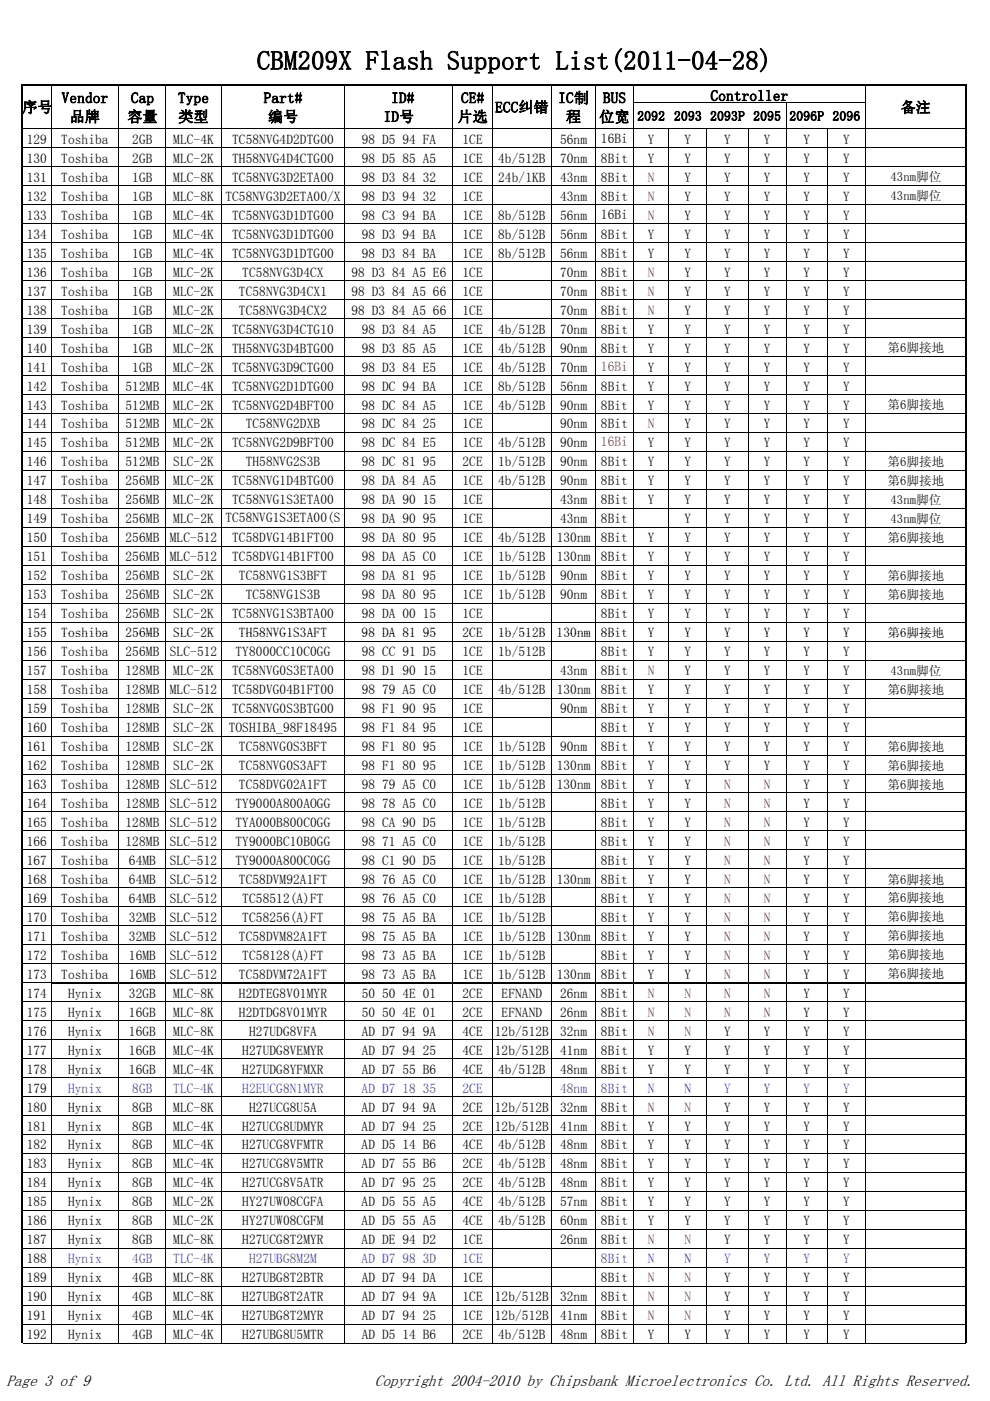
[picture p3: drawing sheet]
<svg xmlns="http://www.w3.org/2000/svg" width="210mm" height="297mm" viewBox="0 0 210 297" stroke-linecap="round" stroke-linejoin="round" font-family="sans-serif">
<defs><g id="words">
<text font-size="5.6" x="54.5" y="14.8">CBM209X Flash Support List(2011-04-28)</text>
<g font-size="3.4">
<text x="1.4" y="294">Page 3 of 9</text>
<text x="79.5" y="294">Copyright 2004-2010 by Chipsbank Microelectronics Co. Ltd. All Rights Reserved.</text>
</g>
<g font-size="3.2">
<text x="4.7" y="23.8">序号</text>
<text x="13.1" y="21.8">Vendor</text>
<text x="27.8" y="21.8">Cap</text>
<text x="37.8" y="21.8">Type</text>
<text x="55.9" y="21.8">Part#</text>
<text x="83" y="21.8">ID#</text>
<text x="97.8" y="21.8">CE#</text>
<text x="105" y="23.8">ECC纠错</text>
<text x="118.4" y="21.8">IC制</text>
<text x="127.9" y="21.8">BUS</text>
<text x="150.7" y="21.4">Controller</text>
<text x="191.1" y="23.8">备注</text>
<text x="14.8" y="25.8">品牌</text>
<text x="27" y="25.8">容量</text>
<text x="37.8" y="25.8">类型</text>
<text x="56.9" y="25.8">编号</text>
<text x="81.4" y="25.8">ID号</text>
<text x="97" y="25.8">片选</text>
<text x="120.1" y="25.8">程</text>
<text x="127.1" y="25.8">位宽</text>
</g>
<g font-size="2.8">
<text x="135.2" y="25.6">2092 2093 2093P 2095</text>
<text x="167.4" y="25.6">2096P 2096</text>
<text x="5.7" y="30.5">129</text>
<text x="5.7" y="34.5">130</text>
<text x="13" y="30.5">Toshiba</text>
<text x="13" y="34.5">Toshiba</text>
<text x="28.1" y="30.5">2GB</text>
<text x="28.1" y="34.5">2GB</text>
<text x="36.7" y="30.5">MLC-4K</text>
<text x="36.7" y="34.5">MLC-2K</text>
<text x="49.2" y="30.5">TC58NVG4D2DTG00</text>
<text x="49.2" y="34.5">TH58NVG4D4CTG00</text>
<text x="76.7" y="30.5">98 D5 94 FA</text>
<text x="76.7" y="34.5">98 D5 85 A5</text>
<text x="98.1" y="30.5">1CE</text>
<text x="98.1" y="34.5">1CE</text>
<text x="105.7" y="34.5">4b/512B</text>
<text x="118.8" y="30.5">56nm</text>
<text x="118.8" y="34.5">70nm</text>
<text x="127.5" y="30.3">16Bi</text>
<text x="127.5" y="34.5">8Bit</text>
<text x="137.4" y="30.5">Y</text>
<text x="137.4" y="34.5">Y</text>
<text x="145.2" y="30.5">Y</text>
<text x="145.2" y="34.5">Y</text>
<text x="153.6" y="30.5">Y</text>
<text x="153.6" y="34.5">Y</text>
<text x="162" y="30.5">Y</text>
<text x="162" y="34.5">Y</text>
<text x="170.4" y="30.5">Y</text>
<text x="170.4" y="34.5">Y</text>
<text x="178.8" y="30.5">Y</text>
<text x="178.8" y="34.5">Y</text>
<text x="5.7" y="38.6">131</text>
<text x="13" y="38.6">Toshiba</text>
<text x="28.1" y="38.6">1GB</text>
<text x="36.7" y="38.6">MLC-8K</text>
<text x="49.2" y="38.6">TC58NVG3D2ETA00</text>
<text x="76.7" y="38.6">98 D3 84 32</text>
<text x="98.1" y="38.6">1CE</text>
<text x="105.7" y="38.6">24b/1KB</text>
<text x="118.8" y="38.6">43nm</text>
<text x="127.5" y="38.6">8Bit</text>
<text x="145.2" y="38.6">Y</text>
<text x="153.6" y="38.6">Y</text>
<text x="162" y="38.6">Y</text>
<text x="170.4" y="38.6">Y</text>
<text x="178.8" y="38.6">Y</text>
<text x="5.7" y="42.6">132</text>
<text x="5.7" y="46.6">133</text>
<text x="13" y="42.6">Toshiba</text>
<text x="13" y="46.6">Toshiba</text>
<text x="28.1" y="42.6">1GB</text>
<text x="28.1" y="46.6">1GB</text>
<text x="36.7" y="42.6">MLC-8K</text>
<text x="36.7" y="46.6">MLC-4K</text>
<text x="47.8" y="42.6">TC58NVG3D2ETA00/X</text>
<text x="49.2" y="46.6">TC58NVG3D1DTG00</text>
<text x="76.7" y="42.6">98 D3 94 32</text>
<text x="76.7" y="46.6">98 C3 94 BA</text>
<text x="98.1" y="42.6">1CE</text>
<text x="98.1" y="46.6">1CE</text>
<text x="105.7" y="46.6">8b/512B</text>
<text x="118.8" y="42.6">43nm</text>
<text x="118.8" y="46.6">56nm</text>
<text x="127.5" y="46.4">16Bi</text>
<text x="127.5" y="42.6">8Bit</text>
<text x="145.2" y="42.6">Y</text>
<text x="145.2" y="46.6">Y</text>
<text x="153.6" y="42.6">Y</text>
<text x="153.6" y="46.6">Y</text>
<text x="162" y="42.6">Y</text>
<text x="162" y="46.6">Y</text>
<text x="170.4" y="42.6">Y</text>
<text x="170.4" y="46.6">Y</text>
<text x="178.8" y="42.6">Y</text>
<text x="178.8" y="46.6">Y</text>
<text x="5.7" y="50.6">134</text>
<text x="13" y="50.6">Toshiba</text>
<text x="28.1" y="50.6">1GB</text>
<text x="36.7" y="50.6">MLC-4K</text>
<text x="49.2" y="50.6">TC58NVG3D1DTG00</text>
<text x="76.7" y="50.6">98 D3 94 BA</text>
<text x="98.1" y="50.6">1CE</text>
<text x="105.7" y="50.6">8b/512B</text>
<text x="118.8" y="50.6">56nm</text>
<text x="127.5" y="50.6">8Bit</text>
<text x="137.4" y="50.6">Y</text>
<text x="145.2" y="50.6">Y</text>
<text x="153.6" y="50.6">Y</text>
<text x="162" y="50.6">Y</text>
<text x="170.4" y="50.6">Y</text>
<text x="178.8" y="50.6">Y</text>
<text x="5.7" y="54.7">135</text>
<text x="5.7" y="58.7">136</text>
<text x="13" y="54.7">Toshiba</text>
<text x="13" y="58.7">Toshiba</text>
<text x="28.1" y="54.7">1GB</text>
<text x="28.1" y="58.7">1GB</text>
<text x="36.7" y="54.7">MLC-4K</text>
<text x="36.7" y="58.7">MLC-2K</text>
<text x="49.2" y="54.7">TC58NVG3D1DTG00</text>
<text x="51.4" y="58.7">TC58NVG3D4CX</text>
<text x="74.6" y="58.7">98 D3 84 A5 E6</text>
<text x="76.7" y="54.7">98 D3 84 BA</text>
<text x="98.1" y="54.7">1CE</text>
<text x="98.1" y="58.7">1CE</text>
<text x="105.7" y="54.7">8b/512B</text>
<text x="118.8" y="58.7">70nm</text>
<text x="118.8" y="54.7">56nm</text>
<text x="127.5" y="58.7">8Bit</text>
<text x="127.5" y="54.7">8Bit</text>
<text x="137.4" y="54.7">Y</text>
<text x="145.2" y="54.7">Y</text>
<text x="145.2" y="58.7">Y</text>
<text x="153.6" y="54.7">Y</text>
<text x="153.6" y="58.7">Y</text>
<text x="162" y="58.7">Y</text>
<text x="162" y="54.7">Y</text>
<text x="170.4" y="54.7">Y</text>
<text x="170.4" y="58.7">Y</text>
<text x="178.8" y="58.7">Y</text>
<text x="178.8" y="54.7">Y</text>
<text x="5.7" y="62.7">137</text>
<text x="13" y="62.7">Toshiba</text>
<text x="28.1" y="62.7">1GB</text>
<text x="36.7" y="62.7">MLC-2K</text>
<text x="50.7" y="62.7">TC58NVG3D4CX1</text>
<text x="74.6" y="62.7">98 D3 84 A5 66</text>
<text x="98.1" y="62.7">1CE</text>
<text x="118.8" y="62.7">70nm</text>
<text x="127.5" y="62.7">8Bit</text>
<text x="145.2" y="62.7">Y</text>
<text x="153.6" y="62.7">Y</text>
<text x="162" y="62.7">Y</text>
<text x="170.4" y="62.7">Y</text>
<text x="178.8" y="62.7">Y</text>
<text x="5.7" y="66.7">138</text>
<text x="5.7" y="70.7">139</text>
<text x="13" y="66.7">Toshiba</text>
<text x="13" y="70.7">Toshiba</text>
<text x="28.1" y="66.7">1GB</text>
<text x="28.1" y="70.7">1GB</text>
<text x="36.7" y="66.7">MLC-2K</text>
<text x="36.7" y="70.7">MLC-2K</text>
<text x="49.2" y="70.7">TC58NVG3D4CTG10</text>
<text x="50.7" y="66.7">TC58NVG3D4CX2</text>
<text x="74.6" y="66.7">98 D3 84 A5 66</text>
<text x="76.7" y="70.7">98 D3 84 A5</text>
<text x="98.1" y="66.7">1CE</text>
<text x="98.1" y="70.7">1CE</text>
<text x="105.7" y="70.7">4b/512B</text>
<text x="118.8" y="66.7">70nm</text>
<text x="118.8" y="70.7">70nm</text>
<text x="127.5" y="66.7">8Bit</text>
<text x="127.5" y="70.7">8Bit</text>
<text x="137.4" y="70.7">Y</text>
<text x="145.2" y="66.7">Y</text>
<text x="145.2" y="70.7">Y</text>
<text x="153.6" y="66.7">Y</text>
<text x="153.6" y="70.7">Y</text>
<text x="162" y="66.7">Y</text>
<text x="162" y="70.7">Y</text>
<text x="170.4" y="66.7">Y</text>
<text x="170.4" y="70.7">Y</text>
<text x="178.8" y="66.7">Y</text>
<text x="178.8" y="70.7">Y</text>
<text x="5.7" y="74.8">140</text>
<text x="13" y="74.8">Toshiba</text>
<text x="28.1" y="74.8">1GB</text>
<text x="36.7" y="74.8">MLC-2K</text>
<text x="49.2" y="74.8">TH58NVG3D4BTG00</text>
<text x="76.7" y="74.8">98 D3 85 A5</text>
<text x="98.1" y="74.8">1CE</text>
<text x="105.7" y="74.8">4b/512B</text>
<text x="118.8" y="74.8">90nm</text>
<text x="127.5" y="74.8">8Bit</text>
<text x="137.4" y="74.8">Y</text>
<text x="145.2" y="74.8">Y</text>
<text x="153.6" y="74.8">Y</text>
<text x="162" y="74.8">Y</text>
<text x="170.4" y="74.8">Y</text>
<text x="178.8" y="74.8">Y</text>
<text x="5.7" y="78.8">141</text>
<text x="5.7" y="82.8">142</text>
<text x="13" y="78.8">Toshiba</text>
<text x="13" y="82.8">Toshiba</text>
<text x="26.6" y="82.8">512MB</text>
<text x="28.1" y="78.8">1GB</text>
<text x="36.7" y="78.8">MLC-2K</text>
<text x="36.7" y="82.8">MLC-4K</text>
<text x="49.2" y="78.8">TC58NVG3D9CTG00</text>
<text x="49.2" y="82.8">TC58NVG2D1DTG00</text>
<text x="76.7" y="78.8">98 D3 84 E5</text>
<text x="76.7" y="82.8">98 DC 94 BA</text>
<text x="98.1" y="78.8">1CE</text>
<text x="98.1" y="82.8">1CE</text>
<text x="105.7" y="78.8">4b/512B</text>
<text x="105.7" y="82.8">8b/512B</text>
<text x="118.8" y="78.8">70nm</text>
<text x="118.8" y="82.8">56nm</text>
<text x="127.5" y="82.8">8Bit</text>
<text x="137.4" y="78.8">Y</text>
<text x="137.4" y="82.8">Y</text>
<text x="145.2" y="78.8">Y</text>
<text x="145.2" y="82.8">Y</text>
<text x="153.6" y="78.8">Y</text>
<text x="153.6" y="82.8">Y</text>
<text x="162" y="78.8">Y</text>
<text x="162" y="82.8">Y</text>
<text x="170.4" y="78.8">Y</text>
<text x="170.4" y="82.8">Y</text>
<text x="178.8" y="78.8">Y</text>
<text x="178.8" y="82.8">Y</text>
<text x="5.7" y="86.8">143</text>
<text x="13" y="86.8">Toshiba</text>
<text x="26.6" y="86.8">512MB</text>
<text x="36.7" y="86.8">MLC-2K</text>
<text x="49.2" y="86.8">TC58NVG2D4BFT00</text>
<text x="76.7" y="86.8">98 DC 84 A5</text>
<text x="98.1" y="86.8">1CE</text>
<text x="105.7" y="86.8">4b/512B</text>
<text x="118.8" y="86.8">90nm</text>
<text x="127.5" y="86.8">8Bit</text>
<text x="137.4" y="86.8">Y</text>
<text x="145.2" y="86.8">Y</text>
<text x="153.6" y="86.8">Y</text>
<text x="162" y="86.8">Y</text>
<text x="170.4" y="86.8">Y</text>
<text x="178.8" y="86.8">Y</text>
<text x="5.7" y="90.8">144</text>
<text x="5.7" y="94.9">145</text>
<text x="13" y="90.8">Toshiba</text>
<text x="13" y="94.9">Toshiba</text>
<text x="26.6" y="90.8">512MB</text>
<text x="26.6" y="94.9">512MB</text>
<text x="36.7" y="90.8">MLC-2K</text>
<text x="36.7" y="94.9">MLC-2K</text>
<text x="49.2" y="94.9">TC58NVG2D9BFT00</text>
<text x="52.1" y="90.8">TC58NVG2DXB</text>
<text x="76.7" y="90.8">98 DC 84 25</text>
<text x="76.7" y="94.9">98 DC 84 E5</text>
<text x="98.1" y="90.8">1CE</text>
<text x="98.1" y="94.9">1CE</text>
<text x="105.7" y="94.9">4b/512B</text>
<text x="118.8" y="90.8">90nm</text>
<text x="118.8" y="94.9">90nm</text>
<text x="127.5" y="90.8">8Bit</text>
<text x="137.4" y="94.9">Y</text>
<text x="145.2" y="90.8">Y</text>
<text x="145.2" y="94.9">Y</text>
<text x="153.6" y="90.8">Y</text>
<text x="153.6" y="94.9">Y</text>
<text x="162" y="90.8">Y</text>
<text x="162" y="94.9">Y</text>
<text x="170.4" y="90.8">Y</text>
<text x="170.4" y="94.9">Y</text>
<text x="178.8" y="90.8">Y</text>
<text x="178.8" y="94.9">Y</text>
<text x="5.7" y="98.9">146</text>
<text x="13" y="98.9">Toshiba</text>
<text x="26.6" y="98.9">512MB</text>
<text x="36.7" y="98.9">SLC-2K</text>
<text x="52.1" y="98.9">TH58NVG2S3B</text>
<text x="76.7" y="98.9">98 DC 81 95</text>
<text x="98.1" y="98.9">2CE</text>
<text x="105.7" y="98.9">1b/512B</text>
<text x="118.8" y="98.9">90nm</text>
<text x="127.5" y="98.9">8Bit</text>
<text x="137.4" y="98.9">Y</text>
<text x="145.2" y="98.9">Y</text>
<text x="153.6" y="98.9">Y</text>
<text x="162" y="98.9">Y</text>
<text x="170.4" y="98.9">Y</text>
<text x="178.8" y="98.9">Y</text>
<text x="5.7" y="102.9">147</text>
<text x="5.7" y="106.9">148</text>
<text x="13" y="102.9">Toshiba</text>
<text x="13" y="106.9">Toshiba</text>
<text x="26.6" y="102.9">256MB</text>
<text x="26.6" y="106.9">256MB</text>
<text x="36.7" y="102.9">MLC-2K</text>
<text x="36.7" y="106.9">MLC-2K</text>
<text x="49.2" y="102.9">TC58NVG1D4BTG00</text>
<text x="49.2" y="106.9">TC58NVG1S3ETA00</text>
<text x="76.7" y="102.9">98 DA 84 A5</text>
<text x="76.7" y="106.9">98 DA 90 15</text>
<text x="98.1" y="102.9">1CE</text>
<text x="98.1" y="106.9">1CE</text>
<text x="105.7" y="102.9">4b/512B</text>
<text x="118.8" y="106.9">43nm</text>
<text x="118.8" y="102.9">90nm</text>
<text x="127.5" y="106.9">8Bit</text>
<text x="127.5" y="102.9">8Bit</text>
<text x="137.4" y="102.9">Y</text>
<text x="137.4" y="106.9">Y</text>
<text x="145.2" y="102.9">Y</text>
<text x="145.2" y="106.9">Y</text>
<text x="153.6" y="102.9">Y</text>
<text x="153.6" y="106.9">Y</text>
<text x="162" y="102.9">Y</text>
<text x="162" y="106.9">Y</text>
<text x="170.4" y="102.9">Y</text>
<text x="170.4" y="106.9">Y</text>
<text x="178.8" y="102.9">Y</text>
<text x="178.8" y="106.9">Y</text>
<text x="5.7" y="111">149</text>
<text x="13" y="111">Toshiba</text>
<text x="26.6" y="111">256MB</text>
<text x="36.7" y="111">MLC-2K</text>
<text x="47.8" y="110.7">TC58NVG1S3ETA00(S</text>
<text x="76.7" y="111">98 DA 90 95</text>
<text x="98.1" y="111">1CE</text>
<text x="118.8" y="111">43nm</text>
<text x="127.5" y="111">8Bit</text>
<text x="145.2" y="111">Y</text>
<text x="153.6" y="111">Y</text>
<text x="162" y="111">Y</text>
<text x="170.4" y="111">Y</text>
<text x="178.8" y="111">Y</text>
<text x="5.7" y="115">150</text>
<text x="5.7" y="119">151</text>
<text x="13" y="115">Toshiba</text>
<text x="13" y="119">Toshiba</text>
<text x="26.6" y="115">256MB</text>
<text x="26.6" y="119">256MB</text>
<text x="36" y="115">MLC-512</text>
<text x="36" y="119">MLC-512</text>
<text x="49.2" y="115">TC58DVG14B1FT00</text>
<text x="49.2" y="119">TC58DVG14B1FT00</text>
<text x="76.7" y="115">98 DA 80 95</text>
<text x="76.7" y="119">98 DA A5 C0</text>
<text x="98.1" y="115">1CE</text>
<text x="98.1" y="119">1CE</text>
<text x="105.7" y="115">4b/512B</text>
<text x="105.7" y="119">1b/512B</text>
<text x="118.1" y="115">130nm</text>
<text x="118.1" y="119">130nm</text>
<text x="127.5" y="115">8Bit</text>
<text x="127.5" y="119">8Bit</text>
<text x="137.4" y="115">Y</text>
<text x="137.4" y="119">Y</text>
<text x="145.2" y="115">Y</text>
<text x="145.2" y="119">Y</text>
<text x="153.6" y="115">Y</text>
<text x="153.6" y="119">Y</text>
<text x="162" y="115">Y</text>
<text x="162" y="119">Y</text>
<text x="170.4" y="115">Y</text>
<text x="170.4" y="119">Y</text>
<text x="178.8" y="115">Y</text>
<text x="178.8" y="119">Y</text>
<text x="5.7" y="123">152</text>
<text x="13" y="123">Toshiba</text>
<text x="26.6" y="123">256MB</text>
<text x="36.7" y="123">SLC-2K</text>
<text x="50.7" y="123">TC58NVG1S3BFT</text>
<text x="76.7" y="123">98 DA 81 95</text>
<text x="98.1" y="123">1CE</text>
<text x="105.7" y="123">1b/512B</text>
<text x="118.8" y="123">90nm</text>
<text x="127.5" y="123">8Bit</text>
<text x="137.4" y="123">Y</text>
<text x="145.2" y="123">Y</text>
<text x="153.6" y="123">Y</text>
<text x="162" y="123">Y</text>
<text x="170.4" y="123">Y</text>
<text x="178.8" y="123">Y</text>
<text x="5.7" y="127">153</text>
<text x="5.7" y="131.1">154</text>
<text x="13" y="127">Toshiba</text>
<text x="13" y="131.1">Toshiba</text>
<text x="26.6" y="127">256MB</text>
<text x="26.6" y="131.1">256MB</text>
<text x="36.7" y="127">SLC-2K</text>
<text x="36.7" y="131.1">SLC-2K</text>
<text x="49.2" y="131.1">TC58NVG1S3BTA00</text>
<text x="52.1" y="127">TC58NVG1S3B</text>
<text x="76.7" y="127">98 DA 80 95</text>
<text x="76.7" y="131.1">98 DA 00 15</text>
<text x="98.1" y="127">1CE</text>
<text x="98.1" y="131.1">1CE</text>
<text x="105.7" y="127">1b/512B</text>
<text x="118.8" y="127">90nm</text>
<text x="127.5" y="131.1">8Bit</text>
<text x="127.5" y="127">8Bit</text>
<text x="137.4" y="131.1">Y</text>
<text x="137.4" y="127">Y</text>
<text x="145.2" y="131.1">Y</text>
<text x="145.2" y="127">Y</text>
<text x="153.6" y="127">Y</text>
<text x="153.6" y="131.1">Y</text>
<text x="162" y="127">Y</text>
<text x="162" y="131.1">Y</text>
<text x="170.4" y="127">Y</text>
<text x="170.4" y="131.1">Y</text>
<text x="178.8" y="127">Y</text>
<text x="178.8" y="131.1">Y</text>
<text x="5.7" y="135.1">155</text>
<text x="13" y="135.1">Toshiba</text>
<text x="26.6" y="135.1">256MB</text>
<text x="36.7" y="135.1">SLC-2K</text>
<text x="50.7" y="135.1">TH58NVG1S3AFT</text>
<text x="76.7" y="135.1">98 DA 81 95</text>
<text x="76.7" y="135.1">98 DA 81</text>
<text x="89.7" y="135.1">95</text>
<text x="98.1" y="135.1">2CE</text>
<text x="105.7" y="135.1">1b/512B</text>
<text x="118.1" y="135.1">130nm</text>
<text x="127.5" y="135.1">8Bit</text>
<text x="137.4" y="135.1">Y</text>
<text x="145.2" y="135.1">Y</text>
<text x="153.6" y="135.1">Y</text>
<text x="162" y="135.1">Y</text>
<text x="170.4" y="135.1">Y</text>
<text x="178.8" y="135.1">Y</text>
<text x="5.7" y="139.1">156</text>
<text x="5.7" y="143.2">157</text>
<text x="13" y="139.1">Toshiba</text>
<text x="13" y="143.2">Toshiba</text>
<text x="26.6" y="139.1">256MB</text>
<text x="26.6" y="143.2">128MB</text>
<text x="36" y="139.1">SLC-512</text>
<text x="36.7" y="143.2">MLC-2K</text>
<text x="49.2" y="143.2">TC58NVG0S3ETA00</text>
<text x="50" y="139.1">TY8000CC10C0GG</text>
<text x="76.7" y="143.2">98 D1 90 15</text>
<text x="76.7" y="139.1">98 CC 91 D5</text>
<text x="98.1" y="143.2">1CE</text>
<text x="98.1" y="139.1">1CE</text>
<text x="105.7" y="139.1">1b/512B</text>
<text x="118.8" y="143.2">43nm</text>
<text x="127.5" y="143.2">8Bit</text>
<text x="127.5" y="139.1">8Bit</text>
<text x="137.4" y="139.1">Y</text>
<text x="145.2" y="143.2">Y</text>
<text x="145.2" y="139.1">Y</text>
<text x="153.6" y="139.1">Y</text>
<text x="153.6" y="143.2">Y</text>
<text x="162" y="139.1">Y</text>
<text x="162" y="143.2">Y</text>
<text x="170.4" y="139.1">Y</text>
<text x="170.4" y="143.2">Y</text>
<text x="178.8" y="139.1">Y</text>
<text x="178.8" y="143.2">Y</text>
<text x="5.7" y="147.2">158</text>
<text x="13" y="147.2">Toshiba</text>
<text x="26.6" y="147.2">128MB</text>
<text x="36" y="147.2">MLC-512</text>
<text x="49.2" y="147.2">TC58DVG04B1FT00</text>
<text x="76.7" y="147.2">98 79 A5 C0</text>
<text x="98.1" y="147.2">1CE</text>
<text x="105.7" y="147.2">4b/512B</text>
<text x="118.1" y="147.2">130nm</text>
<text x="127.5" y="147.2">8Bit</text>
<text x="137.4" y="147.2">Y</text>
<text x="145.2" y="147.2">Y</text>
<text x="153.6" y="147.2">Y</text>
<text x="162" y="147.2">Y</text>
<text x="170.4" y="147.2">Y</text>
<text x="178.8" y="147.2">Y</text>
<text x="5.7" y="151.2">159</text>
<text x="5.7" y="155.2">160</text>
<text x="13" y="151.2">Toshiba</text>
<text x="13" y="155.2">Toshiba</text>
<text x="26.6" y="151.2">128MB</text>
<text x="26.6" y="155.2">128MB</text>
<text x="36.7" y="151.2">SLC-2K</text>
<text x="36.7" y="155.2">SLC-2K</text>
<text x="48.5" y="155.2">TOSHIBA_98F18495</text>
<text x="49.2" y="151.2">TC58NVG0S3BTG00</text>
<text x="76.7" y="151.2">98 F1 90 95</text>
<text x="76.7" y="155.2">98 F1 84 95</text>
<text x="98.1" y="151.2">1CE</text>
<text x="98.1" y="155.2">1CE</text>
<text x="118.8" y="151.2">90nm</text>
<text x="127.5" y="155.2">8Bit</text>
<text x="127.5" y="151.2">8Bit</text>
<text x="137.4" y="155.2">Y</text>
<text x="137.4" y="151.2">Y</text>
<text x="145.2" y="155.2">Y</text>
<text x="145.2" y="151.2">Y</text>
<text x="153.6" y="155.2">Y</text>
<text x="153.6" y="151.2">Y</text>
<text x="162" y="155.2">Y</text>
<text x="162" y="151.2">Y</text>
<text x="170.4" y="155.2">Y</text>
<text x="170.4" y="151.2">Y</text>
<text x="178.8" y="151.2">Y</text>
<text x="178.8" y="155.2">Y</text>
<text x="5.7" y="159.3">161</text>
<text x="13" y="159.3">Toshiba</text>
<text x="26.6" y="159.3">128MB</text>
<text x="36.7" y="159.3">SLC-2K</text>
<text x="50.7" y="159.3">TC58NVG0S3BFT</text>
<text x="76.7" y="159.3">98 F1 80 95</text>
<text x="98.1" y="159.3">1CE</text>
<text x="105.7" y="159.3">1b/512B</text>
<text x="118.8" y="159.3">90nm</text>
<text x="127.5" y="159.3">8Bit</text>
<text x="137.4" y="159.3">Y</text>
<text x="145.2" y="159.3">Y</text>
<text x="153.6" y="159.3">Y</text>
<text x="162" y="159.3">Y</text>
<text x="170.4" y="159.3">Y</text>
<text x="178.8" y="159.3">Y</text>
<text x="5.7" y="163.3">162</text>
<text x="5.7" y="167.3">163</text>
<text x="13" y="163.3">Toshiba</text>
<text x="13" y="167.3">Toshiba</text>
<text x="26.6" y="163.3">128MB</text>
<text x="26.6" y="167.3">128MB</text>
<text x="36" y="167.3">SLC-512</text>
<text x="36.7" y="163.3">SLC-2K</text>
<text x="50.7" y="167.3">TC58DVG02A1FT</text>
<text x="50.7" y="163.3">TC58NVG0S3AFT</text>
<text x="76.7" y="163.3">98 F1 80 95</text>
<text x="76.7" y="167.3">98 79 A5 C0</text>
<text x="98.1" y="163.3">1CE</text>
<text x="98.1" y="167.3">1CE</text>
<text x="105.7" y="163.3">1b/512B</text>
<text x="105.7" y="167.3">1b/512B</text>
<text x="118.1" y="163.3">130nm</text>
<text x="118.1" y="167.3">130nm</text>
<text x="127.5" y="163.3">8Bit</text>
<text x="127.5" y="167.3">8Bit</text>
<text x="137.4" y="167.3">Y</text>
<text x="137.4" y="163.3">Y</text>
<text x="145.2" y="167.3">Y</text>
<text x="145.2" y="163.3">Y</text>
<text x="153.6" y="163.3">Y</text>
<text x="162" y="163.3">Y</text>
<text x="170.4" y="167.3">Y</text>
<text x="170.4" y="163.3">Y</text>
<text x="178.8" y="167.3">Y</text>
<text x="178.8" y="163.3">Y</text>
<text x="5.7" y="171.3">164</text>
<text x="13" y="171.3">Toshiba</text>
<text x="26.6" y="171.3">128MB</text>
<text x="36" y="171.3">SLC-512</text>
<text x="50" y="171.3">TY9000A800AOGG</text>
<text x="76.7" y="171.3">98 78 A5 C0</text>
<text x="98.1" y="171.3">1CE</text>
<text x="105.7" y="171.3">1b/512B</text>
<text x="127.5" y="171.3">8Bit</text>
<text x="137.4" y="171.3">Y</text>
<text x="145.2" y="171.3">Y</text>
<text x="170.4" y="171.3">Y</text>
<text x="178.8" y="171.3">Y</text>
<text x="5.7" y="179.4">166</text>
<text x="5.7" y="175.3">165</text>
<text x="13" y="179.4">Toshiba</text>
<text x="13" y="175.3">Toshiba</text>
<text x="26.6" y="179.4">128MB</text>
<text x="26.6" y="175.3">128MB</text>
<text x="36" y="179.4">SLC-512</text>
<text x="36" y="175.3">SLC-512</text>
<text x="50" y="179.4">TY9000BC10B0GG</text>
<text x="50" y="175.3">TYA000B800C0GG</text>
<text x="76.7" y="179.4">98 71 A5 C0</text>
<text x="76.7" y="175.3">98 CA 90 D5</text>
<text x="98.1" y="179.4">1CE</text>
<text x="98.1" y="175.3">1CE</text>
<text x="105.7" y="179.4">1b/512B</text>
<text x="105.7" y="175.3">1b/512B</text>
<text x="127.5" y="179.4">8Bit</text>
<text x="127.5" y="175.3">8Bit</text>
<text x="137.4" y="179.4">Y</text>
<text x="137.4" y="175.3">Y</text>
<text x="145.2" y="179.4">Y</text>
<text x="145.2" y="175.3">Y</text>
<text x="170.4" y="179.4">Y</text>
<text x="170.4" y="175.3">Y</text>
<text x="178.8" y="179.4">Y</text>
<text x="178.8" y="175.3">Y</text>
<text x="5.7" y="183.4">167</text>
<text x="13" y="183.4">Toshiba</text>
<text x="27.3" y="183.4">64MB</text>
<text x="36" y="183.4">SLC-512</text>
<text x="50" y="183.4">TY9000A800C0GG</text>
<text x="76.7" y="183.4">98 C1 90 D5</text>
<text x="98.1" y="183.4">1CE</text>
<text x="105.7" y="183.4">1b/512B</text>
<text x="127.5" y="183.4">8Bit</text>
<text x="137.4" y="183.4">Y</text>
<text x="145.2" y="183.4">Y</text>
<text x="170.4" y="183.4">Y</text>
<text x="178.8" y="183.4">Y</text>
<text x="5.7" y="187.4">168</text>
<text x="5.7" y="191.4">169</text>
<text x="13" y="187.4">Toshiba</text>
<text x="13" y="191.4">Toshiba</text>
<text x="27.3" y="187.4">64MB</text>
<text x="27.3" y="191.4">64MB</text>
<text x="36" y="187.4">SLC-512</text>
<text x="36" y="191.4">SLC-512</text>
<text x="50.7" y="187.4">TC58DVM92A1FT</text>
<text x="51.4" y="191.4">TC58512(A)FT</text>
<text x="76.7" y="187.4">98 76 A5 C0</text>
<text x="76.7" y="191.4">98 76 A5 C0</text>
<text x="98.1" y="187.4">1CE</text>
<text x="98.1" y="191.4">1CE</text>
<text x="105.7" y="187.4">1b/512B</text>
<text x="105.7" y="191.4">1b/512B</text>
<text x="118.1" y="187.4">130nm</text>
<text x="127.5" y="187.4">8Bit</text>
<text x="127.5" y="191.4">8Bit</text>
<text x="137.4" y="187.4">Y</text>
<text x="137.4" y="191.4">Y</text>
<text x="145.2" y="187.4">Y</text>
<text x="145.2" y="191.4">Y</text>
<text x="170.4" y="187.4">Y</text>
<text x="170.4" y="191.4">Y</text>
<text x="178.8" y="187.4">Y</text>
<text x="178.8" y="191.4">Y</text>
<text x="5.7" y="195.5">170</text>
<text x="13" y="195.5">Toshiba</text>
<text x="27.3" y="195.5">32MB</text>
<text x="36" y="195.5">SLC-512</text>
<text x="51.4" y="195.5">TC58256(A)FT</text>
<text x="76.7" y="195.5">98 75 A5 BA</text>
<text x="98.1" y="195.5">1CE</text>
<text x="105.7" y="195.5">1b/512B</text>
<text x="127.5" y="195.5">8Bit</text>
<text x="137.4" y="195.5">Y</text>
<text x="145.2" y="195.5">Y</text>
<text x="170.4" y="195.5">Y</text>
<text x="178.8" y="195.5">Y</text>
<text x="5.7" y="199.5">171</text>
<text x="5.7" y="203.5">172</text>
<text x="13" y="199.5">Toshiba</text>
<text x="13" y="203.5">Toshiba</text>
<text x="27.3" y="199.5">32MB</text>
<text x="27.3" y="203.5">16MB</text>
<text x="36" y="199.5">SLC-512</text>
<text x="36" y="203.5">SLC-512</text>
<text x="50.7" y="199.5">TC58DVM82A1FT</text>
<text x="51.4" y="203.5">TC58128(A)FT</text>
<text x="76.7" y="203.5">98 73 A5 BA</text>
<text x="76.7" y="199.5">98 75 A5 BA</text>
<text x="98.1" y="203.5">1CE</text>
<text x="98.1" y="199.5">1CE</text>
<text x="105.7" y="203.5">1b/512B</text>
<text x="105.7" y="199.5">1b/512B</text>
<text x="118.1" y="199.5">130nm</text>
<text x="127.5" y="203.5">8Bit</text>
<text x="127.5" y="199.5">8Bit</text>
<text x="137.4" y="199.5">Y</text>
<text x="137.4" y="203.5">Y</text>
<text x="145.2" y="199.5">Y</text>
<text x="145.2" y="203.5">Y</text>
<text x="170.4" y="203.5">Y</text>
<text x="170.4" y="199.5">Y</text>
<text x="178.8" y="203.5">Y</text>
<text x="178.8" y="199.5">Y</text>
<text x="5.7" y="207.5">173</text>
<text x="13" y="207.5">Toshiba</text>
<text x="27.3" y="207.5">16MB</text>
<text x="36" y="207.5">SLC-512</text>
<text x="50.7" y="207.5">TC58DVM72A1FT</text>
<text x="76.7" y="207.5">98 73 A5 BA</text>
<text x="98.1" y="207.5">1CE</text>
<text x="105.7" y="207.5">1b/512B</text>
<text x="118.1" y="207.5">130nm</text>
<text x="127.5" y="207.5">8Bit</text>
<text x="137.4" y="207.5">Y</text>
<text x="145.2" y="207.5">Y</text>
<text x="170.4" y="207.5">Y</text>
<text x="178.8" y="207.5">Y</text>
<text x="5.7" y="215.6">175</text>
<text x="5.7" y="211.5">174</text>
<text x="14.4" y="215.6">Hynix</text>
<text x="14.4" y="211.5">Hynix</text>
<text x="27.3" y="215.6">16GB</text>
<text x="27.3" y="211.5">32GB</text>
<text x="36.7" y="215.6">MLC-8K</text>
<text x="36.7" y="211.5">MLC-8K</text>
<text x="50.7" y="215.6">H2DTDG8V01MYR</text>
<text x="50.7" y="211.5">H2DTEG8V01MYR</text>
<text x="76.7" y="215.6">50 50 4E 01</text>
<text x="76.7" y="211.5">50 50 4E 01</text>
<text x="98.1" y="215.6">2CE</text>
<text x="98.1" y="211.5">2CE</text>
<text x="106.4" y="215.6">EFNAND</text>
<text x="106.4" y="211.5">EFNAND</text>
<text x="118.8" y="215.6">26nm</text>
<text x="118.8" y="211.5">26nm</text>
<text x="127.5" y="215.6">8Bit</text>
<text x="127.5" y="211.5">8Bit</text>
<text x="170.4" y="215.6">Y</text>
<text x="170.4" y="211.5">Y</text>
<text x="178.8" y="215.6">Y</text>
<text x="178.8" y="211.5">Y</text>
<text x="5.7" y="219.6">176</text>
<text x="14.4" y="219.6">Hynix</text>
<text x="27.3" y="219.6">16GB</text>
<text x="36.7" y="219.6">MLC-8K</text>
<text x="52.8" y="219.6">H27UDG8VFA</text>
<text x="76.7" y="219.6">AD D7 94 9A</text>
<text x="98.1" y="219.6">4CE</text>
<text x="104.9" y="219.6">12b/512B</text>
<text x="118.8" y="219.6">32nm</text>
<text x="127.5" y="219.6">8Bit</text>
<text x="153.6" y="219.6">Y</text>
<text x="162" y="219.6">Y</text>
<text x="170.4" y="219.6">Y</text>
<text x="178.8" y="219.6">Y</text>
<text x="5.7" y="223.6">177</text>
<text x="5.7" y="227.6">178</text>
<text x="14.4" y="223.6">Hynix</text>
<text x="14.4" y="227.6">Hynix</text>
<text x="27.3" y="223.6">16GB</text>
<text x="27.3" y="227.6">16GB</text>
<text x="36.7" y="223.6">MLC-4K</text>
<text x="36.7" y="227.6">MLC-4K</text>
<text x="51.4" y="223.6">H27UDG8VEMYR</text>
<text x="51.4" y="227.6">H27UDG8YFMXR</text>
<text x="76.7" y="223.6">AD D7 94 25</text>
<text x="76.7" y="227.6">AD D7 55 B6</text>
<text x="98.1" y="223.6">4CE</text>
<text x="98.1" y="227.6">4CE</text>
<text x="104.9" y="223.6">12b/512B</text>
<text x="105.7" y="227.6">4b/512B</text>
<text x="118.8" y="227.6">48nm</text>
<text x="118.8" y="223.6">41nm</text>
<text x="127.5" y="227.6">8Bit</text>
<text x="127.5" y="223.6">8Bit</text>
<text x="137.4" y="227.6">Y</text>
<text x="137.4" y="223.6">Y</text>
<text x="145.2" y="227.6">Y</text>
<text x="145.2" y="223.6">Y</text>
<text x="153.6" y="227.6">Y</text>
<text x="153.6" y="223.6">Y</text>
<text x="162" y="223.6">Y</text>
<text x="162" y="227.6">Y</text>
<text x="170.4" y="223.6">Y</text>
<text x="170.4" y="227.6">Y</text>
<text x="178.8" y="223.6">Y</text>
<text x="178.8" y="227.6">Y</text>
<text x="5.7" y="231.6">179</text>
<text x="5.7" y="235.7">180</text>
<text x="5.7" y="239.7">181</text>
<text x="14.4" y="235.7">Hynix</text>
<text x="14.4" y="239.7">Hynix</text>
<text x="28.1" y="235.7">8GB</text>
<text x="28.1" y="239.7">8GB</text>
<text x="36.7" y="235.7">MLC-8K</text>
<text x="36.7" y="239.7">MLC-4K</text>
<text x="51.4" y="239.7">H27UCG8UDMYR</text>
<text x="52.8" y="235.7">H27UCG8U5A</text>
<text x="76.7" y="235.7">AD D7 94 9A</text>
<text x="76.7" y="239.7">AD D7 94 25</text>
<text x="98.1" y="235.7">2CE</text>
<text x="98.1" y="239.7">2CE</text>
<text x="104.9" y="235.7">12b/512B</text>
<text x="104.9" y="239.7">12b/512B</text>
<text x="118.8" y="235.7">32nm</text>
<text x="118.8" y="239.7">41nm</text>
<text x="127.5" y="235.7">8Bit</text>
<text x="127.5" y="239.7">8Bit</text>
<text x="137.4" y="239.7">Y</text>
<text x="145.2" y="239.7">Y</text>
<text x="153.6" y="235.7">Y</text>
<text x="153.6" y="239.7">Y</text>
<text x="162" y="235.7">Y</text>
<text x="162" y="239.7">Y</text>
<text x="170.4" y="235.7">Y</text>
<text x="170.4" y="239.7">Y</text>
<text x="178.8" y="235.7">Y</text>
<text x="178.8" y="239.7">Y</text>
<text x="5.7" y="243.7">182</text>
<text x="14.4" y="243.7">Hynix</text>
<text x="28.1" y="243.7">8GB</text>
<text x="36.7" y="243.7">MLC-4K</text>
<text x="51.4" y="243.7">H27UCG8VFMTR</text>
<text x="76.7" y="243.7">AD D5 14 B6</text>
<text x="98.1" y="243.7">4CE</text>
<text x="105.7" y="243.7">4b/512B</text>
<text x="118.8" y="243.7">48nm</text>
<text x="127.5" y="243.7">8Bit</text>
<text x="137.4" y="243.7">Y</text>
<text x="145.2" y="243.7">Y</text>
<text x="153.6" y="243.7">Y</text>
<text x="162" y="243.7">Y</text>
<text x="170.4" y="243.7">Y</text>
<text x="178.8" y="243.7">Y</text>
<text x="5.7" y="247.7">183</text>
<text x="5.7" y="251.8">184</text>
<text x="14.4" y="247.7">Hynix</text>
<text x="14.4" y="251.8">Hynix</text>
<text x="28.1" y="247.7">8GB</text>
<text x="28.1" y="251.8">8GB</text>
<text x="36.7" y="247.7">MLC-4K</text>
<text x="36.7" y="251.8">MLC-4K</text>
<text x="51.4" y="247.7">H27UCG8V5MTR</text>
<text x="51.4" y="251.8">H27UCG8V5ATR</text>
<text x="76.7" y="247.7">AD D7 55 B6</text>
<text x="76.7" y="251.8">AD D7 95 25</text>
<text x="98.1" y="247.7">2CE</text>
<text x="98.1" y="251.8">2CE</text>
<text x="105.7" y="247.7">4b/512B</text>
<text x="105.7" y="251.8">4b/512B</text>
<text x="118.8" y="247.7">48nm</text>
<text x="118.8" y="251.8">48nm</text>
<text x="127.5" y="247.7">8Bit</text>
<text x="127.5" y="251.8">8Bit</text>
<text x="137.4" y="247.7">Y</text>
<text x="137.4" y="251.8">Y</text>
<text x="145.2" y="247.7">Y</text>
<text x="145.2" y="251.8">Y</text>
<text x="153.6" y="247.7">Y</text>
<text x="153.6" y="251.8">Y</text>
<text x="162" y="247.7">Y</text>
<text x="162" y="251.8">Y</text>
<text x="170.4" y="247.7">Y</text>
<text x="170.4" y="251.8">Y</text>
<text x="178.8" y="247.7">Y</text>
<text x="178.8" y="251.8">Y</text>
<text x="5.7" y="255.8">185</text>
<text x="14.4" y="255.8">Hynix</text>
<text x="28.1" y="255.8">8GB</text>
<text x="36.7" y="255.8">MLC-2K</text>
<text x="51.4" y="255.8">HY27UW08CGFA</text>
<text x="76.7" y="255.8">AD D5 55 A5</text>
<text x="98.1" y="255.8">4CE</text>
<text x="105.7" y="255.8">4b/512B</text>
<text x="118.8" y="255.8">57nm</text>
<text x="127.5" y="255.8">8Bit</text>
<text x="137.4" y="255.8">Y</text>
<text x="145.2" y="255.8">Y</text>
<text x="153.6" y="255.8">Y</text>
<text x="162" y="255.8">Y</text>
<text x="170.4" y="255.8">Y</text>
<text x="178.8" y="255.8">Y</text>
<text x="5.7" y="259.8">186</text>
<text x="5.7" y="263.8">187</text>
<text x="14.4" y="259.8">Hynix</text>
<text x="14.4" y="263.8">Hynix</text>
<text x="28.1" y="259.8">8GB</text>
<text x="28.1" y="263.8">8GB</text>
<text x="36.7" y="259.8">MLC-2K</text>
<text x="36.7" y="263.8">MLC-8K</text>
<text x="51.4" y="259.8">HY27UW08CGFM</text>
<text x="51.4" y="263.8">H27UCG8T2MYR</text>
<text x="76.7" y="259.8">AD D5 55 A5</text>
<text x="76.7" y="263.8">AD DE 94 D2</text>
<text x="98.1" y="259.8">4CE</text>
<text x="98.1" y="263.8">1CE</text>
<text x="105.7" y="259.8">4b/512B</text>
<text x="118.8" y="263.8">26nm</text>
<text x="118.8" y="259.8">60nm</text>
<text x="127.5" y="263.8">8Bit</text>
<text x="127.5" y="259.8">8Bit</text>
<text x="137.4" y="259.8">Y</text>
<text x="145.2" y="259.8">Y</text>
<text x="153.6" y="263.8">Y</text>
<text x="153.6" y="259.8">Y</text>
<text x="162" y="263.8">Y</text>
<text x="162" y="259.8">Y</text>
<text x="170.4" y="263.8">Y</text>
<text x="170.4" y="259.8">Y</text>
<text x="178.8" y="259.8">Y</text>
<text x="178.8" y="263.8">Y</text>
<text x="5.7" y="267.8">188</text>
<text x="5.7" y="271.9">189</text>
<text x="5.7" y="275.9">190</text>
<text x="14.4" y="271.9">Hynix</text>
<text x="14.4" y="275.9">Hynix</text>
<text x="28.1" y="271.9">4GB</text>
<text x="28.1" y="275.9">4GB</text>
<text x="36.7" y="271.9">MLC-8K</text>
<text x="36.7" y="275.9">MLC-8K</text>
<text x="51.4" y="271.9">H27UBG8T2BTR</text>
<text x="51.4" y="275.9">H27UBG8T2ATR</text>
<text x="76.7" y="271.9">AD D7 94 DA</text>
<text x="76.7" y="275.9">AD D7 94 9A</text>
<text x="98.1" y="271.9">1CE</text>
<text x="98.1" y="275.9">1CE</text>
<text x="104.9" y="275.9">12b/512B</text>
<text x="118.8" y="275.9">32nm</text>
<text x="127.5" y="271.9">8Bit</text>
<text x="127.5" y="275.9">8Bit</text>
<text x="153.6" y="271.9">Y</text>
<text x="153.6" y="275.9">Y</text>
<text x="162" y="271.9">Y</text>
<text x="162" y="275.9">Y</text>
<text x="170.4" y="271.9">Y</text>
<text x="170.4" y="275.9">Y</text>
<text x="178.8" y="271.9">Y</text>
<text x="178.8" y="275.9">Y</text>
<text x="5.7" y="279.9">191</text>
<text x="14.4" y="279.9">Hynix</text>
<text x="28.1" y="279.9">4GB</text>
<text x="36.7" y="279.9">MLC-4K</text>
<text x="51.4" y="279.9">H27UBG8T2MYR</text>
<text x="76.7" y="279.9">AD D7 94 25</text>
<text x="98.1" y="279.9">1CE</text>
<text x="104.9" y="279.9">12b/512B</text>
<text x="118.8" y="279.9">41nm</text>
<text x="127.5" y="279.9">8Bit</text>
<text x="153.6" y="279.9">Y</text>
<text x="162" y="279.9">Y</text>
<text x="170.4" y="279.9">Y</text>
<text x="178.8" y="279.9">Y</text>
<text x="5.7" y="283.9">192</text>
<text x="14.4" y="283.9">Hynix</text>
<text x="28.1" y="283.9">4GB</text>
<text x="36.7" y="283.9">MLC-4K</text>
<text x="51.4" y="283.9">H27UBG8U5MTR</text>
<text x="76.7" y="283.9">AD D5 14 B6</text>
<text x="98.1" y="283.9">2CE</text>
<text x="105.7" y="283.9">4b/512B</text>
<text x="118.8" y="283.9">48nm</text>
<text x="127.5" y="283.9">8Bit</text>
<text x="137.4" y="283.9">Y</text>
<text x="145.2" y="283.9">Y</text>
<text x="153.6" y="283.9">Y</text>
<text x="162" y="283.9">Y</text>
<text x="170.4" y="283.9">Y</text>
<text x="178.8" y="283.9">Y</text>
</g>
<g font-size="2.8" fill="#f00">
<text x="137.4" y="38.6">N</text>
<text x="137.4" y="42.6">N</text>
<text x="137.4" y="46.6">N</text>
<text x="137.4" y="58.7">N</text>
<text x="137.4" y="62.7">N</text>
<text x="137.4" y="66.7">N</text>
<text x="127.5" y="78.6">16Bi</text>
<text x="127.5" y="94.7">16Bi</text>
<text x="137.4" y="90.8">N</text>
<text x="137.4" y="143.2">N</text>
<text x="153.6" y="167.3">N</text>
<text x="162" y="167.3">N</text>
<text x="153.6" y="171.3">N</text>
<text x="162" y="171.3">N</text>
<text x="153.6" y="179.4">N</text>
<text x="153.6" y="175.3">N</text>
<text x="162" y="179.4">N</text>
<text x="162" y="175.3">N</text>
<text x="153.6" y="183.4">N</text>
<text x="162" y="183.4">N</text>
<text x="153.6" y="187.4">N</text>
<text x="153.6" y="191.4">N</text>
<text x="162" y="187.4">N</text>
<text x="162" y="191.4">N</text>
<text x="153.6" y="195.5">N</text>
<text x="162" y="195.5">N</text>
<text x="153.6" y="203.5">N</text>
<text x="153.6" y="199.5">N</text>
<text x="162" y="203.5">N</text>
<text x="162" y="199.5">N</text>
<text x="153.6" y="207.5">N</text>
<text x="162" y="207.5">N</text>
<text x="137.4" y="215.6">N</text>
<text x="137.4" y="211.5">N</text>
<text x="145.2" y="215.6">N</text>
<text x="145.2" y="211.5">N</text>
<text x="153.6" y="215.6">N</text>
<text x="153.6" y="211.5">N</text>
<text x="162" y="215.6">N</text>
<text x="162" y="211.5">N</text>
<text x="137.4" y="219.6">N</text>
<text x="145.2" y="219.6">N</text>
<text x="137.4" y="235.7">N</text>
<text x="145.2" y="235.7">N</text>
<text x="137.4" y="263.8">N</text>
<text x="145.2" y="263.8">N</text>
<text x="137.4" y="271.9">N</text>
<text x="137.4" y="275.9">N</text>
<text x="145.2" y="271.9">N</text>
<text x="145.2" y="275.9">N</text>
<text x="137.4" y="279.9">N</text>
<text x="145.2" y="279.9">N</text>
</g>
<g font-size="2.8" fill="#00f">
<text x="14.4" y="231.6">Hynix</text>
<text x="28.1" y="231.6">8GB</text>
<text x="36.7" y="231.6">TLC-4K</text>
<text x="51.4" y="231.6">H2EUCG8N1MYR</text>
<text x="76.7" y="231.6">AD D7 18 35</text>
<text x="98.1" y="231.6">2CE</text>
<text x="118.8" y="231.6">48nm</text>
<text x="127.5" y="231.6">8Bit</text>
<text x="137.4" y="231.6">N</text>
<text x="145.2" y="231.6">N</text>
<text x="153.6" y="231.6">Y</text>
<text x="162" y="231.6">Y</text>
<text x="170.4" y="231.6">Y</text>
<text x="178.8" y="231.6">Y</text>
<text x="14.4" y="267.8">Hynix</text>
<text x="28.1" y="267.8">4GB</text>
<text x="36.7" y="267.8">TLC-4K</text>
<text x="52.8" y="267.8">H27UBG8M2M</text>
<text x="76.7" y="267.8">AD D7 98 3D</text>
<text x="98.1" y="267.8">1CE</text>
<text x="127.5" y="267.8">8Bit</text>
<text x="137.4" y="267.8">N</text>
<text x="145.2" y="267.8">N</text>
<text x="153.6" y="267.8">Y</text>
<text x="162" y="267.8">Y</text>
<text x="170.4" y="267.8">Y</text>
<text x="178.8" y="267.8">Y</text>
</g>
<g font-size="2.7">
<text x="188.9" y="38.5">43nm脚位</text>
<text x="188.9" y="42.5">43nm脚位</text>
<text x="188.3" y="74.7">第6脚接地</text>
<text x="188.3" y="86.7">第6脚接地</text>
<text x="188.3" y="98.8">第6脚接地</text>
<text x="188.3" y="102.8">第6脚接地</text>
<text x="188.9" y="106.8">43nm脚位</text>
<text x="188.9" y="110.9">43nm脚位</text>
<text x="188.3" y="114.9">第6脚接地</text>
<text x="188.3" y="122.9">第6脚接地</text>
<text x="188.3" y="127">第6脚接地</text>
<text x="188.3" y="135">第6脚接地</text>
<text x="188.9" y="143.1">43nm脚位</text>
<text x="188.3" y="147.1">第6脚接地</text>
<text x="188.3" y="159.2">第6脚接地</text>
<text x="188.3" y="163.2">第6脚接地</text>
<text x="188.3" y="167.2">第6脚接地</text>
<text x="188.3" y="187.3">第6脚接地</text>
<text x="188.3" y="191.3">第6脚接地</text>
<text x="188.3" y="195.4">第6脚接地</text>
<text x="188.3" y="199.4">第6脚接地</text>
<text x="188.3" y="203.4">第6脚接地</text>
<text x="188.3" y="207.4">第6脚接地</text>
</g>
</g></defs>
<path d="M4.7 17.9v266.9M4.9 18h200.2M204.9 18.2v266.6M10.8 208.3h194.3" fill="none" stroke="#000" stroke-width=".34"/>
<g fill="none" stroke="#000" stroke-width=".21">
<path d="M10.9 18.2v190M25.2 18.2v190M35.2 18.2v190M46.9 18.2v190M73.2 18.2v190M96.1 18.2v190M104.4 18.2v190M117 18.2v190M126.3 18.2v190M134.3 18.2v190M183.5 18.2v190M4.9 27.3h199.9"/>
<path d="M4.9 31.3h199.9M4.9 35.4h199.9M4.9 39.4h199.9M134.4 21.8h49.2M141.9 27.3v180.9M149.9 27.3v180.9M158.7 27.3v180.9M166.7 21.8v186.4M175.5 27.3v180.9M4.9 43.4h199.9M4.9 47.4h199.9M4.9 51.5h199.9"/>
<path d="M4.9 55.5h199.9M4.9 59.5h199.9M4.9 63.5h199.9M4.9 67.5h199.9M4.9 71.6h199.9M4.9 75.6h199.9M4.9 79.6h199.9M4.9 83.6h199.9M4.9 87.7h199.9M4.9 91.7h199.9M4.9 95.7h199.9M4.9 99.7h199.9"/>
<path d="M4.9 103.7h199.9M4.9 107.8h199.9M4.9 111.8h199.9M4.9 115.8h199.9M4.9 119.8h199.9M4.9 123.8h199.9M4.9 127.9h199.9M4.9 131.9h199.9M4.9 136h199.9M4.9 140h199.9M4.9 144h199.9M4.9 148h199.9"/>
<path d="M4.9 152h199.9M4.9 156.1h199.9M4.9 160.1h199.9M4.9 164.1h199.9M4.9 168.1h199.9M4.9 172.1h199.9M4.9 176.2h199.9M4.9 180.2h199.9M4.9 184.2h199.9M4.9 188.2h199.9M4.9 192.3h199.9M4.9 196.3h199.9"/>
<path d="M4.9 208.3h5.9M4.9 200.3h199.9M4.9 204.3h199.9M4.9 212.4h199.9M4.9 216.4h199.9M10.9 208.5v76.3M25.2 208.5v76.3M35.2 208.5v76.3M46.9 208.5v76.3M73.2 208.5v76.3M96.1 208.5v76.3M104.4 208.5v76.3"/>
<path d="M117 208.5v76.3M126.3 208.5v76.3M134.3 208.5v76.3M141.9 208.5v76.3M149.9 208.5v76.3M158.7 208.5v76.3M166.7 208.5v76.3M175.5 208.5v76.3M183.5 208.5v76.3M4.9 220.4h199.9M4.9 224.4h199.9M4.9 228.5h199.9"/>
<path d="M4.9 232.5h199.9M4.9 236.5h199.9M4.9 240.5h199.9M4.9 244.5h199.9M4.9 248.6h199.9M4.9 252.6h199.9M4.9 256.6h199.9M4.9 260.6h199.9M4.9 264.6h199.9M4.9 268.7h199.9M4.9 272.7h199.9M4.9 276.7h199.9"/>
<path d="M4.9 280.7h199.9M4.9 284.8h199.9"/>
</g>
<use href="#words"/>
</svg>
